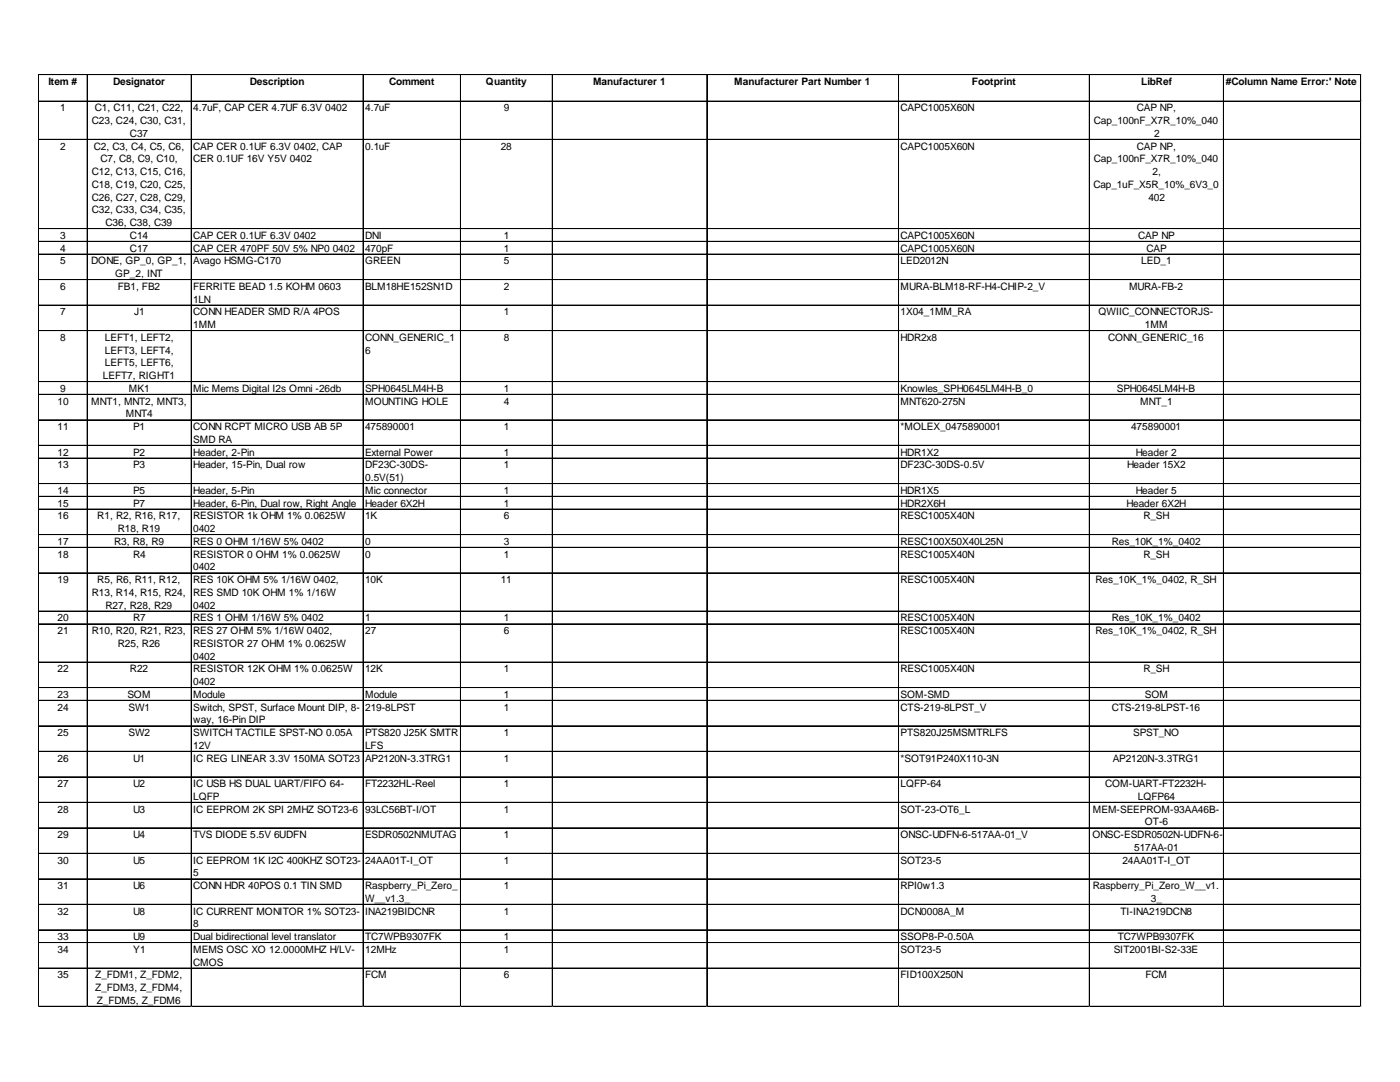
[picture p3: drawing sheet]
<svg xmlns="http://www.w3.org/2000/svg" width="279mm" height="216mm" viewBox="0 0 279 216" stroke-linecap="round" stroke-linejoin="round" font-family="sans-serif">
<defs><g id="words">
<g font-size="2">
<text x="9.7" y="16.9">Item #</text>
<text x="22.6" y="16.9">Designator</text>
<text x="49.9" y="16.9">Description</text>
<text x="77.6" y="16.9">Comment</text>
<text x="97" y="16.9">Quantity</text>
<text x="118.4" y="16.9">Manufacturer 1</text>
<text x="146.5" y="16.9">Manufacturer Part Number 1</text>
<text x="194" y="16.9">Footprint</text>
<text x="227.8" y="16.9">LibRef</text>
<text x="244.7" y="16.9">#Column Name Error:' Note</text>
<text x="12" y="22.2">1</text>
<text x="18.9" y="22.2">C1, C11, C21, C22,</text>
<text x="38.6" y="22.2">4.7uF, CAP CER 4.7UF 6.3V 0402</text>
<text x="72.9" y="22.2">4.7uF</text>
<text x="100.5" y="22.2">9</text>
<text x="179.7" y="22.2">CAPC1005X60N</text>
<text x="226.9" y="22.2">CAP NP,</text>
<text x="12" y="29.8">2</text>
<text x="18.3" y="24.8">C23, C24, C30, C31,</text>
<text x="18.7" y="29.8">C2, C3, C4, C5, C6,</text>
<text x="25.9" y="27.3">C37</text>
<text x="38.6" y="29.8">CAP CER 0.1UF 6.3V 0402, CAP</text>
<text x="72.9" y="29.8">0.1uF</text>
<text x="99.9" y="29.8">28</text>
<text x="179.7" y="29.8">CAPC1005X60N</text>
<text x="218.3" y="24.8">Cap_100nF_X7R_10%_040</text>
<text x="226.9" y="29.8">CAP NP,</text>
<text x="230.3" y="27.3">2</text>
<text x="18.3" y="34.9">C12, C13, C15, C16,</text>
<text x="20" y="32.4">C7, C8, C9, C10,</text>
<text x="38.6" y="32.4">CER 0.1UF 16V Y5V 0402</text>
<text x="218.3" y="32.4">Cap_100nF_X7R_10%_040</text>
<text x="230" y="34.9">2,</text>
<text x="18.3" y="37.5">C18, C19, C20, C25,</text>
<text x="18.3" y="40">C26, C27, C28, C29,</text>
<text x="218.2" y="37.5">Cap_1uF_X5R_10%_6V3_0</text>
<text x="229.2" y="40">402</text>
<text x="12" y="47.7">3</text>
<text x="18.3" y="42.6">C32, C33, C34, C35,</text>
<text x="21.1" y="45.1">C36, C38, C39</text>
<text x="25.9" y="47.7">C14</text>
<text x="38.6" y="47.7">CAP CER 0.1UF 6.3V 0402</text>
<text x="72.9" y="47.7">DNI</text>
<text x="100.5" y="47.7">1</text>
<text x="179.7" y="47.7">CAPC1005X60N</text>
<text x="227.2" y="47.7">CAP NP</text>
<text x="12" y="50.2">4</text>
<text x="12" y="52.7">5</text>
<text x="18.2" y="52.7">DONE, GP_0, GP_1,</text>
<text x="25.9" y="50.2">C17</text>
<text x="38.6" y="50.2">CAP CER 470PF 50V 5% NP0 0402</text>
<text x="38.6" y="52.7">Avago HSMG-C170</text>
<text x="72.9" y="50.2">470pF</text>
<text x="72.9" y="52.7">GREEN</text>
<text x="100.5" y="50.2">1</text>
<text x="100.5" y="52.7">5</text>
<text x="179.7" y="50.2">CAPC1005X60N</text>
<text x="179.7" y="52.7">LED2012N</text>
<text x="227.8" y="52.7">LED_1</text>
<text x="228.8" y="50.2">CAP</text>
<text x="12" y="57.8">6</text>
<text x="23" y="55.3">GP_2, INT</text>
<text x="23.5" y="57.8">FB1, FB2</text>
<text x="38.6" y="57.8">FERRITE BEAD 1.5 KOHM 0603</text>
<text x="72.9" y="57.8">BLM18HE152SN1D</text>
<text x="100.5" y="57.8">2</text>
<text x="179.7" y="57.8">MURA-BLM18-RF-H4-CHIP-2_V</text>
<text x="225.3" y="57.8">MURA-FB-2</text>
<text x="12" y="62.9">7</text>
<text x="26.8" y="62.9">J1</text>
<text x="38.6" y="60.4">1LN</text>
<text x="38.6" y="62.9">CONN HEADER SMD R/A 4POS</text>
<text x="38.6" y="65.5">1MM</text>
<text x="100.5" y="62.9">1</text>
<text x="179.7" y="62.9">1X04_1MM_RA</text>
<text x="219.2" y="62.9">QWIIC_CONNECTORJS-</text>
<text x="228.5" y="65.5">1MM</text>
<text x="12" y="68">8</text>
<text x="20.9" y="68">LEFT1, LEFT2,</text>
<text x="20.9" y="70.6">LEFT3, LEFT4,</text>
<text x="72.9" y="68">CONN_GENERIC_1</text>
<text x="72.9" y="70.6">6</text>
<text x="100.5" y="68">8</text>
<text x="179.7" y="68">HDR2x8</text>
<text x="221.2" y="68">CONN_GENERIC_16</text>
<text x="20.5" y="75.6">LEFT7, RIGHT1</text>
<text x="20.9" y="73.1">LEFT5, LEFT6,</text>
<text x="11.5" y="80.7">10</text>
<text x="12" y="78.2">9</text>
<text x="18.2" y="80.7">MNT1, MNT2, MNT3,</text>
<text x="25.1" y="83.3">MNT4</text>
<text x="25.7" y="78.2">MK1</text>
<text x="38.6" y="78.2">Mic Mems Digital I2s Omni -26db</text>
<text x="72.9" y="78.2">SPH0645LM4H-B</text>
<text x="72.9" y="80.7">MOUNTING HOLE</text>
<text x="100.5" y="78.2">1</text>
<text x="100.5" y="80.7">4</text>
<text x="179.7" y="78.2">Knowles_SPH0645LM4H-B_0</text>
<text x="179.7" y="80.7">MNT620-275N</text>
<text x="222.9" y="78.2">SPH0645LM4H-B</text>
<text x="227.6" y="80.7">MNT_1</text>
<text x="11.5" y="85.8">11</text>
<text x="26.5" y="85.8">P1</text>
<text x="38.6" y="85.8">CONN RCPT MICRO USB AB 5P</text>
<text x="38.6" y="88.4">SMD RA</text>
<text x="72.9" y="85.8">475890001</text>
<text x="100.5" y="85.8">1</text>
<text x="179.7" y="85.8">*MOLEX_0475890001</text>
<text x="225.7" y="85.8">475890001</text>
<text x="11.5" y="90.9">12</text>
<text x="11.5" y="93.4">13</text>
<text x="26.5" y="90.9">P2</text>
<text x="26.5" y="93.4">P3</text>
<text x="38.6" y="90.9">Header, 2-Pin</text>
<text x="38.6" y="93.4">Header, 15-Pin, Dual row</text>
<text x="72.9" y="90.9">External Power</text>
<text x="72.9" y="93.4">DF23C-30DS-</text>
<text x="72.9" y="96">0.5V(51)</text>
<text x="100.5" y="90.9">1</text>
<text x="100.5" y="93.4">1</text>
<text x="179.7" y="90.9">HDR1X2</text>
<text x="179.7" y="93.4">DF23C-30DS-0.5V</text>
<text x="224.9" y="93.4">Header 15X2</text>
<text x="226.7" y="90.9">Header 2</text>
<text x="11.5" y="98.5">14</text>
<text x="11.5" y="101.1">15</text>
<text x="26.5" y="98.5">P5</text>
<text x="26.5" y="101.1">P7</text>
<text x="38.6" y="98.5">Header, 5-Pin</text>
<text x="38.6" y="101.1">Header, 6-Pin, Dual row, Right Angle</text>
<text x="72.9" y="98.5">Mic connector</text>
<text x="72.9" y="101.1">Header 6X2H</text>
<text x="100.5" y="98.5">1</text>
<text x="100.5" y="101.1">1</text>
<text x="179.7" y="98.5">HDR1X5</text>
<text x="179.7" y="101.1">HDR2X6H</text>
<text x="224.8" y="101.1">Header 6X2H</text>
<text x="226.7" y="98.5">Header 5</text>
<text x="11.5" y="103.6">16</text>
<text x="19.4" y="103.6">R1, R2, R16, R17,</text>
<text x="23.5" y="106.2">R18, R19</text>
<text x="38.6" y="103.6">RESISTOR 1k OHM 1% 0.0625W</text>
<text x="38.6" y="106.2">0402</text>
<text x="72.9" y="103.6">1K</text>
<text x="100.5" y="103.6">6</text>
<text x="179.7" y="103.6">RESC1005X40N</text>
<text x="228.2" y="103.6">R_SH</text>
<text x="11.5" y="108.7">17</text>
<text x="11.5" y="111.3">18</text>
<text x="22.8" y="108.7">R3, R8, R9</text>
<text x="26.5" y="111.3">R4</text>
<text x="38.6" y="108.7">RES 0 OHM 1/16W 5% 0402</text>
<text x="38.6" y="111.3">RESISTOR 0 OHM 1% 0.0625W</text>
<text x="38.6" y="113.8">0402</text>
<text x="72.9" y="108.7">0</text>
<text x="72.9" y="111.3">0</text>
<text x="100.5" y="108.7">3</text>
<text x="100.5" y="111.3">1</text>
<text x="179.7" y="108.7">RESC100X50X40L25N</text>
<text x="179.7" y="111.3">RESC1005X40N</text>
<text x="221.9" y="108.7">Res_10K_1%_0402</text>
<text x="228.2" y="111.3">R_SH</text>
<text x="11.5" y="116.3">19</text>
<text x="18.3" y="118.9">R13, R14, R15, R24,</text>
<text x="19.4" y="116.3">R5, R6, R11, R12,</text>
<text x="38.6" y="116.3">RES 10K OHM 5% 1/16W 0402,</text>
<text x="38.6" y="118.9">RES SMD 10K OHM 1% 1/16W</text>
<text x="72.9" y="116.3">10K</text>
<text x="99.9" y="116.3">11</text>
<text x="179.7" y="116.3">RESC1005X40N</text>
<text x="218.6" y="116.3">Res_10K_1%_0402, R_SH</text>
<text x="11.5" y="124">20</text>
<text x="21.1" y="121.4">R27, R28, R29</text>
<text x="26.5" y="124">R7</text>
<text x="38.6" y="121.4">0402</text>
<text x="38.6" y="124">RES 1 OHM 1/16W 5% 0402</text>
<text x="72.9" y="124">1</text>
<text x="100.5" y="124">1</text>
<text x="179.7" y="124">RESC1005X40N</text>
<text x="221.9" y="124">Res_10K_1%_0402</text>
<text x="11.5" y="126.5">21</text>
<text x="18.3" y="126.5">R10, R20, R21, R23,</text>
<text x="23.5" y="129.1">R25, R26</text>
<text x="38.6" y="126.5">RES 27 OHM 5% 1/16W 0402,</text>
<text x="38.6" y="129.1">RESISTOR 27 OHM 1% 0.0625W</text>
<text x="38.6" y="131.6">0402</text>
<text x="72.9" y="126.5">27</text>
<text x="100.5" y="126.5">6</text>
<text x="179.7" y="126.5">RESC1005X40N</text>
<text x="218.6" y="126.5">Res_10K_1%_0402, R_SH</text>
<text x="11.5" y="134.2">22</text>
<text x="25.9" y="134.2">R22</text>
<text x="38.6" y="134.2">RESISTOR 12K OHM 1% 0.0625W</text>
<text x="38.6" y="136.7">0402</text>
<text x="72.9" y="134.2">12K</text>
<text x="100.5" y="134.2">1</text>
<text x="179.7" y="134.2">RESC1005X40N</text>
<text x="228.2" y="134.2">R_SH</text>
<text x="11.5" y="139.2">23</text>
<text x="11.5" y="141.8">24</text>
<text x="25.4" y="139.2">SOM</text>
<text x="25.6" y="141.8">SW1</text>
<text x="38.6" y="139.2">Module</text>
<text x="38.6" y="141.8">Switch, SPST, Surface Mount DIP, 8-</text>
<text x="72.9" y="139.2">Module</text>
<text x="72.9" y="141.8">219-8LPST</text>
<text x="100.5" y="139.2">1</text>
<text x="100.5" y="141.8">1</text>
<text x="179.7" y="139.2">SOM-SMD</text>
<text x="179.7" y="141.8">CTS-219-8LPST_V</text>
<text x="221.9" y="141.8">CTS-219-8LPST-16</text>
<text x="228.5" y="139.2">SOM</text>
<text x="11.5" y="146.9">25</text>
<text x="25.6" y="146.9">SW2</text>
<text x="38.6" y="144.3">way, 16-Pin DIP</text>
<text x="38.6" y="146.9">SWITCH TACTILE SPST-NO 0.05A</text>
<text x="38.6" y="149.4">12V</text>
<text x="72.9" y="146.9">PTS820 J25K SMTR</text>
<text x="72.9" y="149.4">LFS</text>
<text x="100.5" y="146.9">1</text>
<text x="179.7" y="146.9">PTS820J25MSMTRLFS</text>
<text x="226.1" y="146.9">SPST_NO</text>
<text x="11.5" y="152">26</text>
<text x="26.5" y="152">U1</text>
<text x="38.6" y="152">IC REG LINEAR 3.3V 150MA SOT23</text>
<text x="72.9" y="152">AP2120N-3.3TRG1</text>
<text x="100.5" y="152">1</text>
<text x="179.7" y="152">*SOT91P240X110-3N</text>
<text x="222.1" y="152">AP2120N-3.3TRG1</text>
<text x="11.5" y="157">27</text>
<text x="26.5" y="157">U2</text>
<text x="38.6" y="157">IC USB HS DUAL UART/FIFO 64-</text>
<text x="38.6" y="159.6">LQFP</text>
<text x="72.9" y="157">FT2232HL-Reel</text>
<text x="100.5" y="157">1</text>
<text x="179.7" y="157">LQFP-64</text>
<text x="220.5" y="157">COM-UART-FT2232H-</text>
<text x="227.1" y="159.6">LQFP64</text>
<text x="11.5" y="162.1">28</text>
<text x="11.5" y="167.2">29</text>
<text x="26.5" y="162.1">U3</text>
<text x="26.5" y="167.2">U4</text>
<text x="38.6" y="162.1">IC EEPROM 2K SPI 2MHZ SOT23-6</text>
<text x="38.6" y="167.2">TVS DIODE 5.5V 6UDFN</text>
<text x="72.9" y="162.1">93LC56BT-I/OT</text>
<text x="72.9" y="167.2">ESDR0502NMUTAG</text>
<text x="100.5" y="162.1">1</text>
<text x="100.5" y="167.2">1</text>
<text x="179.7" y="162.1">SOT-23-OT6_L</text>
<text x="179.7" y="167.2">ONSC-UDFN-6-517AA-01_V</text>
<text x="218" y="167.2">ONSC-ESDR0502N-UDFN-6-</text>
<text x="218.1" y="162.1">MEM-SEEPROM-93AA46B-</text>
<text x="228.5" y="164.7">OT-6</text>
<text x="11.5" y="172.3">30</text>
<text x="26.5" y="172.3">U5</text>
<text x="38.6" y="172.3">IC EEPROM 1K I2C 400KHZ SOT23-</text>
<text x="72.9" y="172.3">24AA01T-I_OT</text>
<text x="100.5" y="172.3">1</text>
<text x="179.7" y="172.3">SOT23-5</text>
<text x="224" y="172.3">24AA01T-I_OT</text>
<text x="226.3" y="169.8">517AA-01</text>
<text x="11.5" y="177.4">31</text>
<text x="26.5" y="177.4">U6</text>
<text x="38.6" y="174.9">5</text>
<text x="38.6" y="177.4">CONN HDR 40POS 0.1 TIN SMD</text>
<text x="72.9" y="177.4">Raspberry_Pi_Zero_</text>
<text x="72.9" y="179.9">W__v1.3_</text>
<text x="100.5" y="177.4">1</text>
<text x="179.7" y="177.4">RPI0w1.3</text>
<text x="218.1" y="177.4">Raspberry_Pi_Zero_W__v1.</text>
<text x="229.7" y="179.9">3_</text>
<text x="11.5" y="182.5">32</text>
<text x="26.5" y="182.5">U8</text>
<text x="38.6" y="182.5">IC CURRENT MONITOR 1% SOT23-</text>
<text x="38.6" y="185">8</text>
<text x="72.9" y="182.5">INA219BIDCNR</text>
<text x="100.5" y="182.5">1</text>
<text x="179.7" y="182.5">DCN0008A_M</text>
<text x="223.6" y="182.5">TI-INA219DCN8</text>
<text x="11.5" y="187.6">33</text>
<text x="11.5" y="190.1">34</text>
<text x="26.5" y="187.6">U9</text>
<text x="26.5" y="190.1">Y1</text>
<text x="38.6" y="187.6">Dual bidirectional level translator</text>
<text x="38.6" y="190.1">MEMS OSC XO 12.0000MHZ H/LV-</text>
<text x="72.9" y="187.6">TC7WPB9307FK</text>
<text x="72.9" y="190.1">12MHz</text>
<text x="100.5" y="187.6">1</text>
<text x="100.5" y="190.1">1</text>
<text x="179.7" y="187.6">SSOP8-P-0.50A</text>
<text x="179.7" y="190.1">SOT23-5</text>
<text x="222.3" y="190.1">SIT2001BI-S2-33E</text>
<text x="223.1" y="187.6">TC7WPB9307FK</text>
<text x="11.5" y="195.2">35</text>
<text x="19" y="195.2">Z_FDM1, Z_FDM2,</text>
<text x="19" y="197.8">Z_FDM3, Z_FDM4,</text>
<text x="38.6" y="192.7">CMOS</text>
<text x="72.9" y="195.2">FCM</text>
<text x="100.5" y="195.2">6</text>
<text x="179.7" y="195.2">FID100X250N</text>
<text x="228.6" y="195.2">FCM</text>
<text x="19.3" y="200.3">Z_FDM5, Z_FDM6</text>
</g>
</g></defs>
<g fill="none" stroke="#000" stroke-width=".2">
<path d="M7.6 14.9v186M7.7 14.9v186M7.7 14.9h263.9M17.4 15v185.9M38.2 15v185.9M72.5 15v185.9M91.9 15v185.9M110.2 15v185.9M110.3 15v185.9M141.1 15v185.9M179.3 15v185.9M179.4 15v185.9"/>
<path d="M217.4 15v185.9M244.2 15v185.9M271.5 15v185.9M271.6 15v185.9M7.7 20.2h263.9M7.7 27.8h9.7M7.7 27.9h9.7M17.5 27.8h20.7M17.5 27.9h20.7M38.3 27.8h34.2M38.3 27.9h34.2M72.6 27.8h19.3"/>
<path d="M72.6 27.9h19.3M92 27.8h18.2M92 27.9h18.2M110.3 27.8h30.8M110.3 27.9h30.8M141.2 27.8h38.1M141.2 27.9h38.1M179.4 27.8h38M179.4 27.9h38M217.5 27.8h26.7M217.5 27.9h26.7M244.3 27.8h27.2"/>
<path d="M244.3 27.9h27.2M7.7 45.6h9.7M7.7 45.7h9.7M7.7 48.2h9.7M7.7 50.7h9.7M7.7 55.8h9.7M17.5 45.6h20.7M17.5 45.7h20.7M17.5 48.2h20.7M17.5 50.7h20.7M17.5 55.8h20.7M38.3 45.6h34.2"/>
<path d="M38.3 45.7h34.2M38.3 48.2h34.2M38.3 50.7h34.2M38.3 55.8h34.2M72.6 45.6h19.3M72.6 45.7h19.3M72.6 48.2h19.3M72.6 50.7h19.3M72.6 55.8h19.3M92 45.6h18.2M92 45.7h18.2M92 48.2h18.2"/>
<path d="M92 50.7h18.2M92 55.8h18.2M110.3 45.6h30.8M110.3 45.7h30.8M110.3 48.2h30.8M110.3 50.7h30.8M110.3 55.8h30.8M141.2 45.6h38.1M141.2 45.7h38.1M141.2 48.2h38.1M141.2 50.7h38.1M141.2 55.8h38.1"/>
<path d="M179.4 45.6h38M179.4 45.7h38M179.4 48.2h38M179.4 50.7h38M179.4 55.8h38M217.5 45.6h26.7M217.5 45.7h26.7M217.5 48.2h26.7M217.5 50.7h26.7M217.5 55.8h26.7M244.3 45.6h27.2M244.3 45.7h27.2"/>
<path d="M244.3 48.2h27.2M244.3 50.7h27.2M244.3 55.8h27.2M7.7 60.9h9.7M7.7 66h9.7M7.7 76.1h9.7M7.7 76.2h9.7M7.7 78.7h9.7M17.5 60.9h20.7M17.5 66h20.7M17.5 76.1h20.7M17.5 76.2h20.7"/>
<path d="M17.5 78.7h20.7M38.3 60.9h34.2M38.3 66h34.2M38.3 76.1h34.2M38.3 76.2h34.2M38.3 78.7h34.2M72.6 60.9h19.3M72.6 66h19.3M72.6 76.1h19.3M72.6 76.2h19.3M72.6 78.7h19.3M92 60.9h18.2"/>
<path d="M92 66h18.2M92 76.1h18.2M92 76.2h18.2M92 78.7h18.2M110.3 60.9h30.8M110.3 66h30.8M110.3 76.1h30.8M110.3 76.2h30.8M110.3 78.7h30.8M141.2 60.9h38.1M141.2 66h38.1M141.2 76.1h38.1"/>
<path d="M141.2 76.2h38.1M141.2 78.7h38.1M179.4 60.9h38M179.4 66h38M179.4 76.1h38M179.4 76.2h38M179.4 78.7h38M217.5 60.9h26.7M217.5 66h26.7M217.5 76.1h26.7M217.5 76.2h26.7M217.5 78.7h26.7"/>
<path d="M244.3 60.9h27.2M244.3 66h27.2M244.3 76.1h27.2M244.3 76.2h27.2M244.3 78.7h27.2M7.7 83.8h9.7M7.7 88.9h9.7M7.7 91.4h9.7M7.7 91.5h9.7M7.7 96.5h9.7M7.7 99h9.7M7.7 99.1h9.7"/>
<path d="M17.5 83.8h20.7M17.5 88.9h20.7M17.5 91.4h20.7M17.5 91.5h20.7M17.5 96.5h20.7M17.5 99h20.7M17.5 99.1h20.7M38.3 83.8h34.2M38.3 88.9h34.2M38.3 91.4h34.2M38.3 91.5h34.2M38.3 96.5h34.2"/>
<path d="M38.3 99h34.2M38.3 99.1h34.2M72.6 83.8h19.3M72.6 88.9h19.3M72.6 91.4h19.3M72.6 91.5h19.3M72.6 96.5h19.3M72.6 99h19.3M72.6 99.1h19.3M92 83.8h18.2M92 88.9h18.2M92 91.4h18.2"/>
<path d="M92 91.5h18.2M92 96.5h18.2M92 99h18.2M92 99.1h18.2M110.3 83.8h30.8M110.3 88.9h30.8M110.3 91.4h30.8M110.3 91.5h30.8M110.3 96.5h30.8M110.3 99h30.8M110.3 99.1h30.8M141.2 83.8h38.1"/>
<path d="M141.2 88.9h38.1M141.2 91.4h38.1M141.2 91.5h38.1M141.2 96.5h38.1M141.2 99h38.1M141.2 99.1h38.1M179.4 83.8h38M179.4 88.9h38M179.4 91.4h38M179.4 91.5h38M179.4 96.5h38M179.4 99h38"/>
<path d="M179.4 99.1h38M217.5 83.8h26.7M217.5 88.9h26.7M217.5 91.4h26.7M217.5 91.5h26.7M217.5 96.5h26.7M217.5 99h26.7M217.5 99.1h26.7M244.3 83.8h27.2M244.3 88.9h27.2M244.3 91.4h27.2M244.3 91.5h27.2"/>
<path d="M244.3 96.5h27.2M244.3 99h27.2M244.3 99.1h27.2M7.7 101.6h9.7M7.7 106.7h9.7M7.7 109.2h9.7M7.7 109.3h9.7M7.7 114.3h9.7M17.5 101.6h20.7M17.5 106.7h20.7M17.5 109.2h20.7M17.5 109.3h20.7"/>
<path d="M17.5 114.3h20.7M38.3 101.6h34.2M38.3 106.7h34.2M38.3 109.2h34.2M38.3 109.3h34.2M38.3 114.3h34.2M72.6 101.6h19.3M72.6 106.7h19.3M72.6 109.2h19.3M72.6 109.3h19.3M72.6 114.3h19.3M92 101.6h18.2"/>
<path d="M92 106.7h18.2M92 109.2h18.2M92 109.3h18.2M92 114.3h18.2M110.3 101.6h30.8M110.3 106.7h30.8M110.3 109.2h30.8M110.3 109.3h30.8M110.3 114.3h30.8M141.2 101.6h38.1M141.2 106.7h38.1M141.2 109.2h38.1"/>
<path d="M141.2 109.3h38.1M141.2 114.3h38.1M179.4 101.6h38M179.4 106.7h38M179.4 109.2h38M179.4 109.3h38M179.4 114.3h38M217.5 101.6h26.7M217.5 106.7h26.7M217.5 109.2h26.7M217.5 109.3h26.7M217.5 114.3h26.7"/>
<path d="M244.3 101.6h27.2M244.3 106.7h27.2M244.3 109.2h27.2M244.3 109.3h27.2M244.3 114.3h27.2M7.7 121.9h9.7M7.7 122h9.7M7.7 124.5h9.7M7.7 132.1h9.7M7.7 132.2h9.7M7.7 137.2h9.7M7.7 139.7h9.7"/>
<path d="M7.7 139.8h9.7M17.5 121.9h20.7M17.5 122h20.7M17.5 124.5h20.7M17.5 132.1h20.7M17.5 132.2h20.7M17.5 137.2h20.7M17.5 139.7h20.7M17.5 139.8h20.7M38.3 121.9h34.2M38.3 122h34.2M38.3 124.5h34.2"/>
<path d="M38.3 132.1h34.2M38.3 132.2h34.2M38.3 137.2h34.2M38.3 139.7h34.2M38.3 139.8h34.2M72.6 121.9h19.3M72.6 122h19.3M72.6 124.5h19.3M72.6 132.1h19.3M72.6 132.2h19.3M72.6 137.2h19.3M72.6 139.7h19.3"/>
<path d="M72.6 139.8h19.3M92 121.9h18.2M92 122h18.2M92 124.5h18.2M92 132.1h18.2M92 132.2h18.2M92 137.2h18.2M92 139.7h18.2M92 139.8h18.2M110.3 121.9h30.8M110.3 122h30.8M110.3 124.5h30.8"/>
<path d="M110.3 132.1h30.8M110.3 132.2h30.8M110.3 137.2h30.8M110.3 139.7h30.8M110.3 139.8h30.8M141.2 121.9h38.1M141.2 122h38.1M141.2 124.5h38.1M141.2 132.1h38.1M141.2 132.2h38.1M141.2 137.2h38.1M141.2 139.7h38.1"/>
<path d="M141.2 139.8h38.1M179.4 121.9h38M179.4 122h38M179.4 124.5h38M179.4 132.1h38M179.4 132.2h38M179.4 137.2h38M179.4 139.7h38M179.4 139.8h38M217.5 121.9h26.7M217.5 122h26.7M217.5 124.5h26.7"/>
<path d="M217.5 132.1h26.7M217.5 132.2h26.7M217.5 137.2h26.7M217.5 139.7h26.7M217.5 139.8h26.7M244.3 121.9h27.2M244.3 122h27.2M244.3 124.5h27.2M244.3 132.1h27.2M244.3 132.2h27.2M244.3 137.2h27.2M244.3 139.7h27.2"/>
<path d="M244.3 139.8h27.2M7.7 144.8h9.7M7.7 144.9h9.7M7.7 149.9h9.7M7.7 150h9.7M7.7 155h9.7M7.7 155.1h9.7M17.5 144.8h20.7M17.5 144.9h20.7M17.5 149.9h20.7M17.5 150h20.7M17.5 155h20.7"/>
<path d="M17.5 155.1h20.7M38.3 144.8h34.2M38.3 144.9h34.2M38.3 149.9h34.2M38.3 150h34.2M38.3 155h34.2M38.3 155.1h34.2M72.6 144.8h19.3M72.6 144.9h19.3M72.6 149.9h19.3M72.6 150h19.3M72.6 155h19.3"/>
<path d="M72.6 155.1h19.3M92 144.8h18.2M92 144.9h18.2M92 149.9h18.2M92 150h18.2M92 155h18.2M92 155.1h18.2M110.3 144.8h30.8M110.3 144.9h30.8M110.3 149.9h30.8M110.3 150h30.8M110.3 155h30.8"/>
<path d="M110.3 155.1h30.8M141.2 144.8h38.1M141.2 144.9h38.1M141.2 149.9h38.1M141.2 150h38.1M141.2 155h38.1M141.2 155.1h38.1M179.4 144.8h38M179.4 144.9h38M179.4 149.9h38M179.4 150h38M179.4 155h38"/>
<path d="M179.4 155.1h38M217.5 144.8h26.7M217.5 144.9h26.7M217.5 149.9h26.7M217.5 150h26.7M217.5 155h26.7M217.5 155.1h26.7M244.3 144.8h27.2M244.3 144.9h27.2M244.3 149.9h27.2M244.3 150h27.2M244.3 155h27.2"/>
<path d="M244.3 155.1h27.2M7.7 160.1h9.7M7.7 165.2h9.7M7.7 170.3h9.7M7.7 175.4h9.7M17.5 160.1h20.7M17.5 165.2h20.7M17.5 170.3h20.7M17.5 175.4h20.7M38.3 160.1h34.2M38.3 165.2h34.2M38.3 170.3h34.2"/>
<path d="M38.3 175.4h34.2M72.6 160.1h19.3M72.6 165.2h19.3M72.6 170.3h19.3M72.6 175.4h19.3M92 160.1h18.2M92 165.2h18.2M92 170.3h18.2M92 175.4h18.2M110.3 160.1h30.8M110.3 165.2h30.8M110.3 170.3h30.8"/>
<path d="M110.3 175.4h30.8M141.2 160.1h38.1M141.2 165.2h38.1M141.2 170.3h38.1M141.2 175.4h38.1M179.4 160.1h38M179.4 165.2h38M179.4 170.3h38M179.4 175.4h38M217.5 160.1h26.7M217.5 165.2h26.7M217.5 170.3h26.7"/>
<path d="M217.5 175.4h26.7M244.3 160.1h27.2M244.3 165.2h27.2M244.3 170.3h27.2M244.3 175.4h27.2M7.7 180.4h9.7M7.7 180.5h9.7M7.7 185.5h9.7M7.7 185.6h9.7M7.7 188.1h9.7M7.7 193.2h9.7M17.5 180.4h20.7"/>
<path d="M17.5 180.5h20.7M17.5 185.5h20.7M17.5 185.6h20.7M17.5 188.1h20.7M17.5 193.2h20.7M38.3 180.4h34.2M38.3 180.5h34.2M38.3 185.5h34.2M38.3 185.6h34.2M38.3 188.1h34.2M38.3 193.2h34.2M72.6 180.4h19.3"/>
<path d="M72.6 180.5h19.3M72.6 185.5h19.3M72.6 185.6h19.3M72.6 188.1h19.3M72.6 193.2h19.3M92 180.4h18.2M92 180.5h18.2M92 185.5h18.2M92 185.6h18.2M92 188.1h18.2M92 193.2h18.2M110.3 180.4h30.8"/>
<path d="M110.3 180.5h30.8M110.3 185.5h30.8M110.3 185.6h30.8M110.3 188.1h30.8M110.3 193.2h30.8M141.2 180.4h38.1M141.2 180.5h38.1M141.2 185.5h38.1M141.2 185.6h38.1M141.2 188.1h38.1M141.2 193.2h38.1M179.4 180.4h38"/>
<path d="M179.4 180.5h38M179.4 185.5h38M179.4 185.6h38M179.4 188.1h38M179.4 193.2h38M217.5 180.4h26.7M217.5 180.5h26.7M217.5 185.5h26.7M217.5 185.6h26.7M217.5 188.1h26.7M217.5 193.2h26.7M244.3 180.4h27.2"/>
<path d="M244.3 180.5h27.2M244.3 185.5h27.2M244.3 185.6h27.2M244.3 188.1h27.2M244.3 193.2h27.2M7.7 200.8h9.7M17.5 200.8h20.7M38.3 200.8h34.2M72.6 200.8h19.3M92 200.8h18.2M110.3 200.8h30.8M141.2 200.8h38.1"/>
<path d="M179.4 200.8h38M217.5 200.8h26.7M244.3 200.8h27.2"/>
</g>
<path d="M7.6 200.9h.1" fill="none" stroke="#d4d4d4" stroke-width=".2"/>
<path d="M7.6 200.9h.1z" fill="#d4d4d4"/>
<path d="M17.4 200.9h.1" fill="none" stroke="#d4d4d4" stroke-width=".2"/>
<path d="M17.4 200.9h.1z" fill="#d4d4d4"/>
<path d="M38.2 200.9h.1" fill="none" stroke="#d4d4d4" stroke-width=".2"/>
<path d="M38.2 200.9h.1z" fill="#d4d4d4"/>
<path d="M72.5 200.9h.1" fill="none" stroke="#d4d4d4" stroke-width=".2"/>
<path d="M72.5 200.9h.1z" fill="#d4d4d4"/>
<path d="M91.9 200.9h.1" fill="none" stroke="#d4d4d4" stroke-width=".2"/>
<path d="M91.9 200.9h.1z" fill="#d4d4d4"/>
<path d="M110.2 200.9h.1" fill="none" stroke="#d4d4d4" stroke-width=".2"/>
<path d="M110.2 200.9h.1z" fill="#d4d4d4"/>
<path d="M141.1 200.9h.1" fill="none" stroke="#d4d4d4" stroke-width=".2"/>
<path d="M141.1 200.9h.1z" fill="#d4d4d4"/>
<path d="M179.3 200.9h.1" fill="none" stroke="#d4d4d4" stroke-width=".2"/>
<path d="M179.3 200.9h.1z" fill="#d4d4d4"/>
<path d="M217.4 200.9h.1" fill="none" stroke="#d4d4d4" stroke-width=".2"/>
<path d="M217.4 200.9h.1z" fill="#d4d4d4"/>
<path d="M244.2 200.9h.1" fill="none" stroke="#d4d4d4" stroke-width=".2"/>
<path d="M244.2 200.9h.1z" fill="#d4d4d4"/>
<path d="M271.5 200.9h.1" fill="none" stroke="#d4d4d4" stroke-width=".2"/>
<path d="M271.5 200.9h.1z" fill="#d4d4d4"/>
<path d="M271.6 14.9h.1" fill="none" stroke="#d4d4d4" stroke-width=".2"/>
<path d="M271.6 14.9l.1 .1z" fill="#d4d4d4"/>
<path d="M271.6 20.2h.1" fill="none" stroke="#d4d4d4" stroke-width=".2"/>
<path d="M271.6 20.2l.1 .1z" fill="#d4d4d4"/>
<path d="M271.6 27.8h.1" fill="none" stroke="#d4d4d4" stroke-width=".2"/>
<path d="M271.6 27.8l.1 .1z" fill="#d4d4d4"/>
<path d="M271.6 45.6h.1" fill="none" stroke="#d4d4d4" stroke-width=".2"/>
<path d="M271.6 45.6l.1 .1z" fill="#d4d4d4"/>
<path d="M271.6 48.2h.1" fill="none" stroke="#d4d4d4" stroke-width=".2"/>
<path d="M271.6 48.2l.1 .1z" fill="#d4d4d4"/>
<path d="M271.6 50.7h.1" fill="none" stroke="#d4d4d4" stroke-width=".2"/>
<path d="M271.6 50.7l.1 .1z" fill="#d4d4d4"/>
<path d="M271.6 55.8h.1" fill="none" stroke="#d4d4d4" stroke-width=".2"/>
<path d="M271.6 55.8l.1 .1z" fill="#d4d4d4"/>
<path d="M271.6 60.9h.1" fill="none" stroke="#d4d4d4" stroke-width=".2"/>
<path d="M271.6 60.9l.1 .1z" fill="#d4d4d4"/>
<path d="M271.6 66h.1" fill="none" stroke="#d4d4d4" stroke-width=".2"/>
<path d="M271.6 66l.1 .1z" fill="#d4d4d4"/>
<path d="M271.6 76.1h.1" fill="none" stroke="#d4d4d4" stroke-width=".2"/>
<path d="M271.6 76.1l.1 .1z" fill="#d4d4d4"/>
<path d="M271.6 78.7h.1" fill="none" stroke="#d4d4d4" stroke-width=".2"/>
<path d="M271.6 78.7l.1 .1z" fill="#d4d4d4"/>
<path d="M271.6 83.8h.1" fill="none" stroke="#d4d4d4" stroke-width=".2"/>
<path d="M271.6 83.8l.1 .1z" fill="#d4d4d4"/>
<path d="M271.6 88.9h.1" fill="none" stroke="#d4d4d4" stroke-width=".2"/>
<path d="M271.6 88.9l.1 .1z" fill="#d4d4d4"/>
<path d="M271.6 91.4h.1" fill="none" stroke="#d4d4d4" stroke-width=".2"/>
<path d="M271.6 91.4l.1 .1z" fill="#d4d4d4"/>
<path d="M271.6 96.5h.1" fill="none" stroke="#d4d4d4" stroke-width=".2"/>
<path d="M271.6 96.5l.1 .1z" fill="#d4d4d4"/>
<path d="M271.6 99h.1" fill="none" stroke="#d4d4d4" stroke-width=".2"/>
<path d="M271.6 99l.1 .1z" fill="#d4d4d4"/>
<path d="M271.6 101.6h.1" fill="none" stroke="#d4d4d4" stroke-width=".2"/>
<path d="M271.6 101.6l.1 .1z" fill="#d4d4d4"/>
<path d="M271.6 106.7h.1" fill="none" stroke="#d4d4d4" stroke-width=".2"/>
<path d="M271.6 106.7l.1 .1z" fill="#d4d4d4"/>
<path d="M271.6 109.2h.1" fill="none" stroke="#d4d4d4" stroke-width=".2"/>
<path d="M271.6 109.2l.1 .1z" fill="#d4d4d4"/>
<path d="M271.6 114.3h.1" fill="none" stroke="#d4d4d4" stroke-width=".2"/>
<path d="M271.6 114.3l.1 .1z" fill="#d4d4d4"/>
<path d="M271.6 121.9h.1" fill="none" stroke="#d4d4d4" stroke-width=".2"/>
<path d="M271.6 121.9l.1 .1z" fill="#d4d4d4"/>
<path d="M271.6 124.5h.1" fill="none" stroke="#d4d4d4" stroke-width=".2"/>
<path d="M271.6 124.5l.1 .1z" fill="#d4d4d4"/>
<path d="M271.6 132.1h.1" fill="none" stroke="#d4d4d4" stroke-width=".2"/>
<path d="M271.6 132.1l.1 .1z" fill="#d4d4d4"/>
<path d="M271.6 137.2h.1" fill="none" stroke="#d4d4d4" stroke-width=".2"/>
<path d="M271.6 137.2l.1 .1z" fill="#d4d4d4"/>
<path d="M271.6 139.7h.1" fill="none" stroke="#d4d4d4" stroke-width=".2"/>
<path d="M271.6 139.7l.1 .1z" fill="#d4d4d4"/>
<path d="M271.6 144.8h.1" fill="none" stroke="#d4d4d4" stroke-width=".2"/>
<path d="M271.6 144.8l.1 .1z" fill="#d4d4d4"/>
<path d="M271.6 149.9h.1" fill="none" stroke="#d4d4d4" stroke-width=".2"/>
<path d="M271.6 149.9l.1 .1z" fill="#d4d4d4"/>
<path d="M271.6 155h.1" fill="none" stroke="#d4d4d4" stroke-width=".2"/>
<path d="M271.6 155l.1 .1z" fill="#d4d4d4"/>
<path d="M271.6 160.1h.1" fill="none" stroke="#d4d4d4" stroke-width=".2"/>
<path d="M271.6 160.1l.1 .1z" fill="#d4d4d4"/>
<path d="M271.6 165.2h.1" fill="none" stroke="#d4d4d4" stroke-width=".2"/>
<path d="M271.6 165.2l.1 .1z" fill="#d4d4d4"/>
<path d="M271.6 170.3h.1" fill="none" stroke="#d4d4d4" stroke-width=".2"/>
<path d="M271.6 170.3l.1 .1z" fill="#d4d4d4"/>
<path d="M271.6 175.4h.1" fill="none" stroke="#d4d4d4" stroke-width=".2"/>
<path d="M271.6 175.4l.1 .1z" fill="#d4d4d4"/>
<path d="M271.6 180.4h.1" fill="none" stroke="#d4d4d4" stroke-width=".2"/>
<path d="M271.6 180.4l.1 .1z" fill="#d4d4d4"/>
<path d="M271.6 185.5h.1" fill="none" stroke="#d4d4d4" stroke-width=".2"/>
<path d="M271.6 185.5l.1 .1z" fill="#d4d4d4"/>
<path d="M271.6 188.1h.1" fill="none" stroke="#d4d4d4" stroke-width=".2"/>
<path d="M271.6 188.1l.1 .1z" fill="#d4d4d4"/>
<path d="M271.6 193.2h.1" fill="none" stroke="#d4d4d4" stroke-width=".2"/>
<path d="M271.6 193.2l.1 .1z" fill="#d4d4d4"/>
<path d="M271.6 200.8h.1" fill="none" stroke="#d4d4d4" stroke-width=".2"/>
<path d="M271.6 200.8l.1 .1z" fill="#d4d4d4"/>
<use href="#words"/>
</svg>
